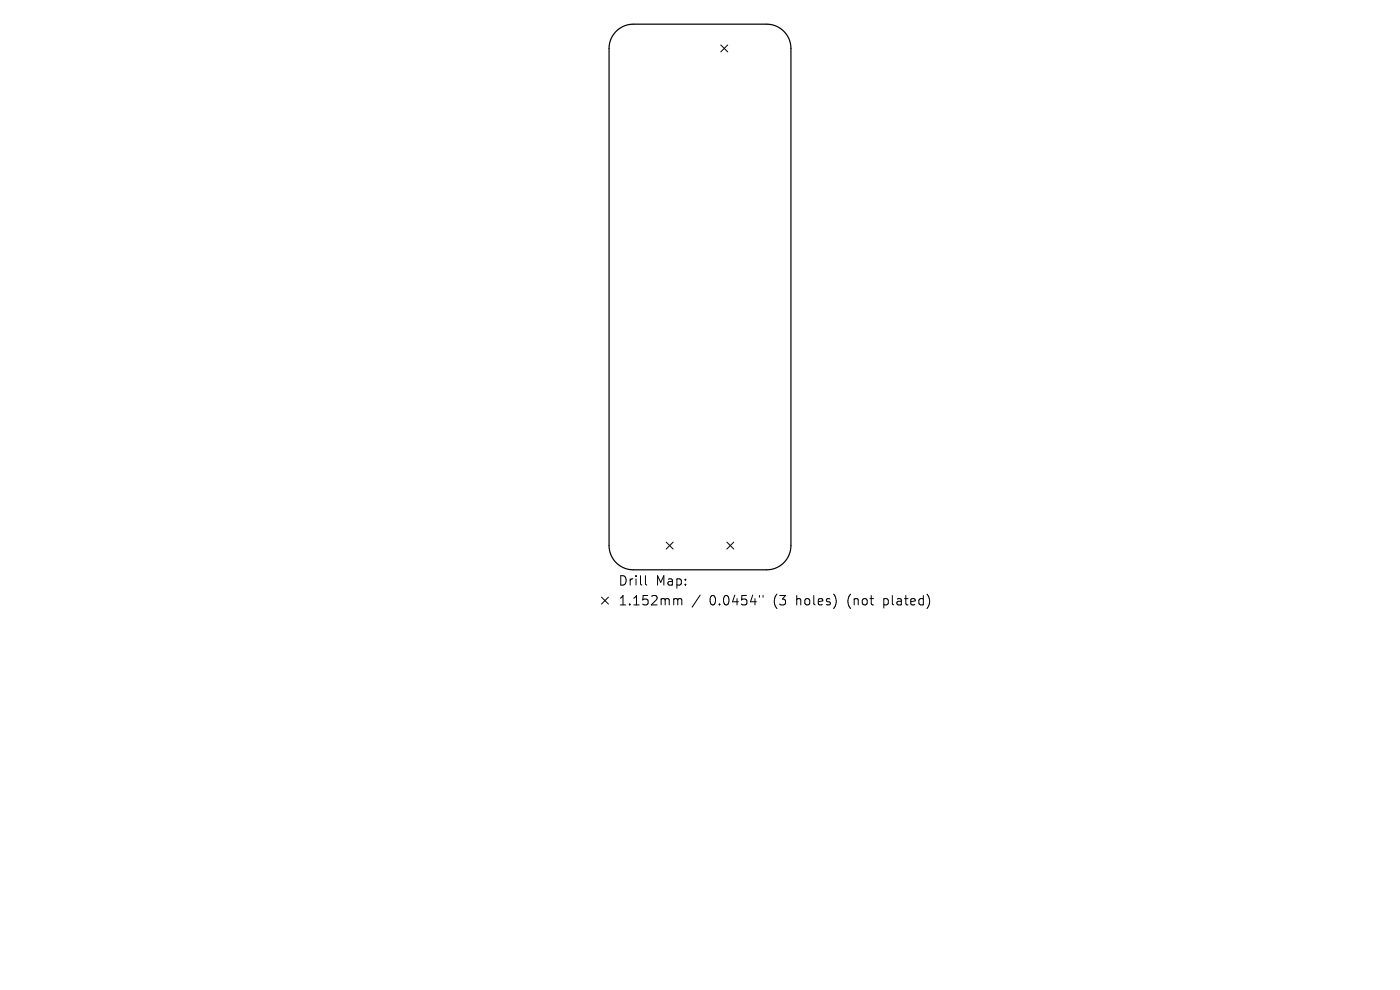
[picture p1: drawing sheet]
<svg xmlns="http://www.w3.org/2000/svg" width="297mm" height="210mm" viewBox="0 0 297 210" stroke-linecap="round" stroke-linejoin="round" font-family="sans-serif">
<defs><g id="words">
<g font-size="2.8">
<text x="131.1" y="124.5">Drill</text>
<text x="139.1" y="124.5">Map:</text>
<text x="131.1" y="128.7">1.152mm</text>
<text x="150.5" y="128.7">0.0454&quot;</text>
<text x="164.3" y="128.7">(3</text>
<text x="169.2" y="128.7">holes)</text>
<text x="180.3" y="128.7">(not</text>
<text x="188.1" y="128.7">plated)</text>
</g>
</g></defs>
<path d="M130.7 6.6a5.1 5.1 0 0 1 3.7-1.5h28.2a5.1 5.1 0 0 1 5.2 5.2v105.4a5.1 5.1 0 0 1-5.2 5.2h-28.2a5.1 5.1 0 0 1-5.2-5.2v-105.4a5.1 5.1 0 0 1 1.5-3.7z" fill="none" stroke="#000" stroke-width=".26"/>
<g fill="none" stroke="#000" stroke-width=".21">
<path d="M152.9 9.5l1.5 1.5M154.4 9.5l-1.5 1.5M141.3 115l1.5 1.5M142.8 115l-1.5 1.5M154.2 115l1.5 1.5M155.7 115l-1.5 1.5M127.6 126.7l1.5 1.4M129.1 126.7l-1.5 1.4M136.9 122.1v1.7l.3 .3M143.2 127l.5 .1 .1 .2M143.8 127.3l.3-.3 .4 .1 .1 1.2M143.8 127.3v1"/>
<path d="M148.5 126.2l-1.7 2.6M161.1 126.3v.4M161.9 126.3v.4"/>
</g>
<use href="#words"/>
</svg>
